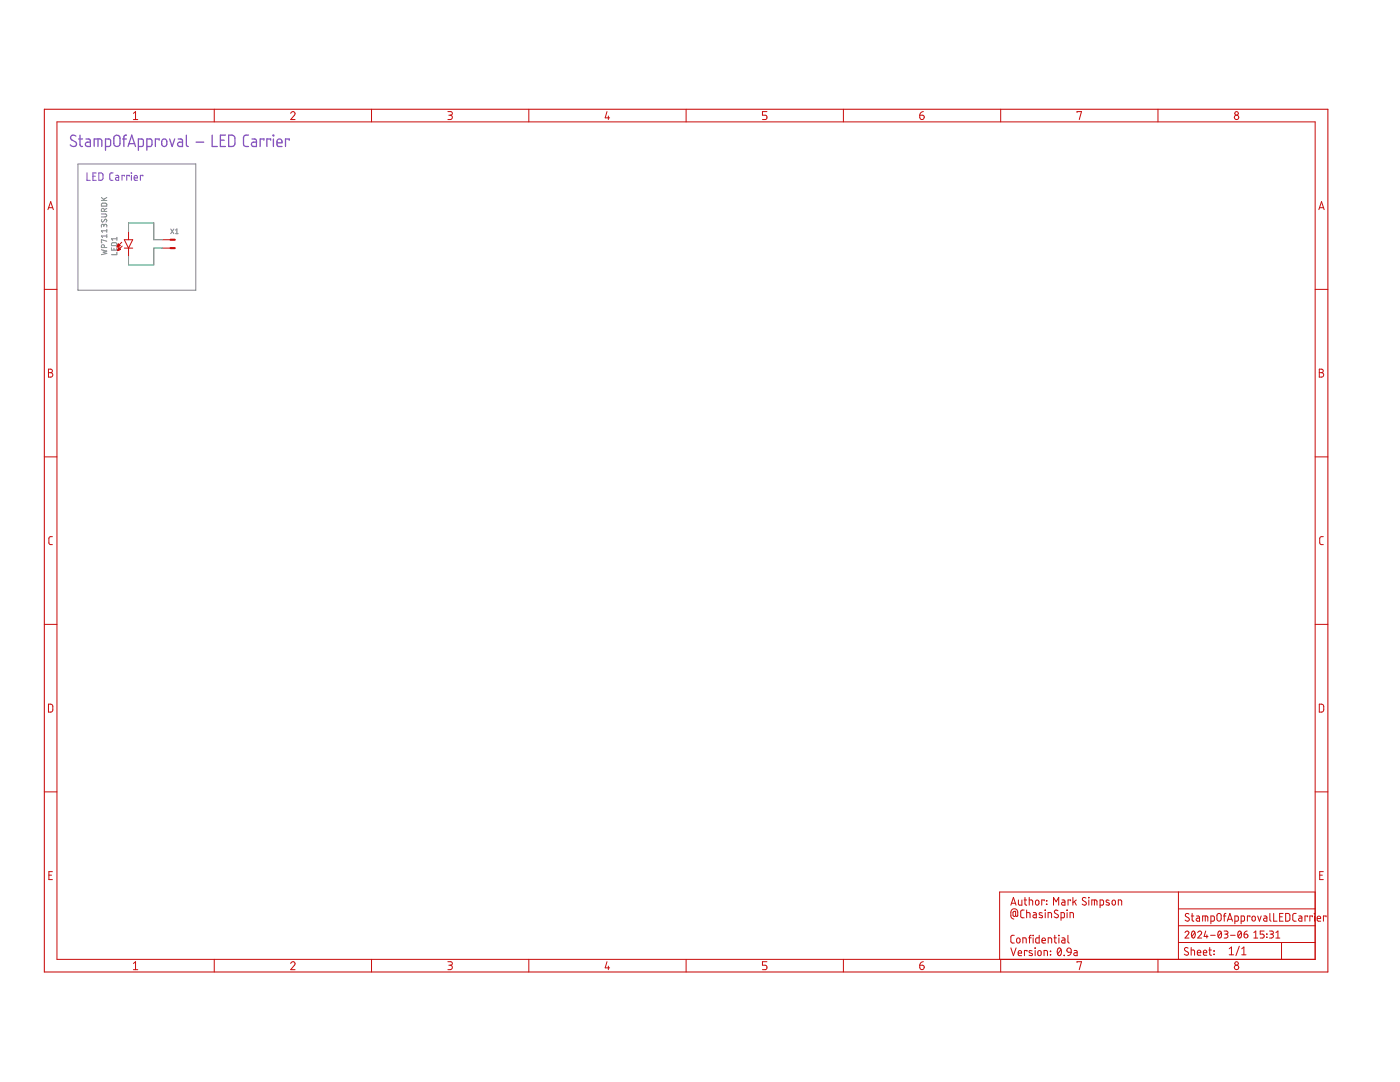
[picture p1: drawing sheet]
<svg xmlns="http://www.w3.org/2000/svg" width="279mm" height="216mm" viewBox="0 0 279 216" stroke-linecap="round" stroke-linejoin="round" font-family="sans-serif">
<g fill="none" stroke="#808080" stroke-width=".2">
<path d="M15.6 32.7h23.5v25.2h-23.5zM20.2 39.4l.7 .6M21.3 39.4l-.6 .4M20.2 42.7h.8l.3 .2-.2 .4h-.9M20.2 49.8l1.1 .3-.7 .2 .7 .3-1.1 .2M20.2 40h1.1M20.3 43.8l-.1 .2 .3 .3 .4-.4a.28 .28 0 0 1 .4 0 .28 .28 0 0 1-.1 .4M20.3 40.6h.8l.2 .1v.4h-1.1zM20.7 45l.1-.2h.4l.1 .5M20.7 45.2v-.3l-.2-.2-.3 .3v.3M20.8 49.4l-.1-.5h-.4l-.1 .5h1.1M20.8 42.2l-.1-.5h-.4l-.1 .5h1.1"/>
<path d="M21.3 48.1l-1.1-.3v.6h.2M21.3 47.1h-1.1l.3 .3M21.3 45.8v.6M21.3 46.8v.6M21.3 46.1h-1.1l.3 .3M21.3 41.6l-.5 .2M22.2 49.4v.5h1.1v-.5M22.3 48.5h.8l.2 .1v.4h-1.1zM22.7 49.6v.3M23.3 50.3v.5h-1.1M23.3 47.3v.7M23.3 47.6h-1.1l.3 .4"/>
<path d="M34.1 45.7l.6 .9M34.7 45.7l-.6 .9M35 45.9l.3-.2v.9M35 46.6h.6"/>
</g>
<g fill="none" stroke="#c90d0c" stroke-width=".2">
<path d="M11.4 24.3h251.1v167.1h-251.1zM26.6 22.6l.5-.3v1.6M26.6 23.9h.9M42.8 21.8v2.5M58 22.6a.43 .43 0 0 1 .6-.3 .43 .43 0 0 1 .2 .7l-.8 .9h.9M74.1 21.8v2.5M89.4 22.3h.5a.36 .36 0 0 1 .4 .3 .36 .36 0 0 1-.4 .4h-.3M89.8 23a.43 .43 0 0 1 .5 .4 .43 .43 0 0 1-.5 .5h-.4M105.5 21.8v2.5M121.1 22.3l-.3 1.2h.9M121.4 23.2v.7M136.9 21.8v2.5"/>
<path d="M153.1 22.3h-.9v.7h.5a.44 .44 0 0 1 .4 .4 .44 .44 0 0 1-.4 .5h-.5M168.3 21.8v2.5M183.6 23h.5a.44 .44 0 0 1 .3 .5 .44 .44 0 0 1-.4 .4 .44 .44 0 0 1-.4-.5zM184.3 22.3l-.4 .1-.3 .6M199.7 21.8v2.5M214.9 22.5v-.2h.9l-.4 1.6M231.1 21.8v2.5M8.8 57.7h2.6M9.6 41.8l.5-1.6 .5 1.6M9.7 41.4h.8M23.4 49.2h.1M23.4 49.1h.3"/>
<path d="M23.5 49.1h.3M23.5 50h.1M23.5 49h.5M23.5 48.9h.4M23.5 49.9h.2M23.5 48.9h.3M23.5 49.8h.4M23.6 48.8h.1M23.6 49.8h.4M23.6 48.7h.1M23.6 49.7h.4M23.6 48.7l.4 .3-.6 .3z"/>
<path d="M23.6 49.6h.3M23.7 49.6h.1M23.7 49.5h.1M24 49.8l-.3-.4-.2 .6M24 49.8l-.5 .2M24.3 48.3l-.9 1M24.4 49.1l-.9 .9M24.8 47.8h1.7l-.8 1.7zM24.8 49.5h1.7M25.7 46.2v1.6M25.7 49.5v1.7M32.4 47.8h1.6"/>
<path d="M32.4 49.5h1.6M262.5 57.7h2.5M263.2 41.8l.5-1.6 .6 1.6M263.3 41.4h.8M9.7 73.7h.4a.35 .35 0 0 1 .4 .3 .35 .35 0 0 1-.4 .4 .45 .45 0 0 1 .4 .4 .45 .45 0 0 1-.4 .4h-.4zM9.7 74.4h.4M263.3 73.7h.4a.35 .35 0 0 1 .4 .3 .35 .35 0 0 1-.4 .4 .44 .44 0 0 1 .5 .4 .44 .44 0 0 1-.5 .4h-.4zM263.3 74.4h.4M8.8 91.2h2.6M262.5 91.2h2.5M10.5 107.1h-.5l-.2 .3v1.1l.2 .1 .5 .1M264.1 107.1h-.5l-.2 .3v1.1l.2 .1 .5 .1"/>
<path d="M8.8 124.6h2.6M262.5 124.6h2.5M8.8 158h2.6M9.7 140.5h.6l.2 .3v1l-.2 .3h-.6zM262.5 158h2.5M263.3 140.5h.6l.2 .3 .1 .8-.3 .5h-.6zM9.8 174.6h.5M10.5 173.9h-.7v1.6h.7M203.2 179.6v.8l.3 .2h.4v-1M204.4 179.6h.5M204.6 179.1v1.3l.3 .2M205.4 179.6h.5l.2 .1v.9"/>
<path d="M205.4 179.1v1.5M206.8 179.7l.3-.1 .2 .2v.5l-.2 .3-.4-.2zM208.4 179.7v-.1h-.5v1M208.8 179.7l.1 .1zM211.9 179.6h.5l.1 .3v.7h-.5l-.1-.2v-.3l.6-.1M213.7 179.7v-.1h-.6v1M214.1 179.1v1.5M214.4 179.9l.4 .7M214.8 179.6l-.7 .5M216.7 179.2a.4 .4 0 0 0-.5-.1 .4 .4 0 0 0-.1 .5l.5 .4a.41 .41 0 0 1 0 .6 .41 .41 0 0 1-.6-.2M217.3 179.1v.1zM217.3 179.6v1"/>
<path d="M218.4 179.6v1M221.3 179.7l-.3-.1-.3 .2 .7 .5v.2l-.2 .1-.5-.1M222.1 179.7l.3-.1 .2 .2v.6l-.2 .2-.4-.2zM235.2 178v13.4M262.5 178h-63v13.4M263.4 174.6h.5M264.1 173.9h-.7v1.6h.7M26.6 192.3l.5-.4v1.6M26.6 193.5h.9M42.8 191.4v2.6M58 192.3a.43 .43 0 0 1 .6-.4 .43 .43 0 0 1 .2 .7l-.8 .9h.9M74.1 191.4v2.6"/>
<path d="M89.4 191.9h.5a.35 .35 0 0 1 .4 .3 .35 .35 0 0 1-.4 .4h-.3M89.8 192.6a.44 .44 0 0 1 .5 .4 .44 .44 0 0 1-.5 .5h-.4M105.5 191.4v2.6M121.1 191.9l-.3 1.2h.9M121.4 192.8v.7M136.9 191.4v2.6M153.1 191.9h-.9v.7h.5a.45 .45 0 0 1 .4 .4 .45 .45 0 0 1-.4 .5h-.5M168.3 191.4v2.6M183.6 192.6h.5a.44 .44 0 0 1 .3 .5 .44 .44 0 0 1-.4 .4 .44 .44 0 0 1-.4-.5zM184.3 191.9l-.4 .1-.3 .6M199.7 191.4v2.6M201.7 180.6l.5-1.5 .6 1.5"/>
<path d="M201.7 189.1l.5 1.6 .6-1.6M201.9 180.2h.7M202.4 186.6h-.4l-.3 .4 .1 1 .2 .2h.4M202.7 182.6l-.2 .3-.3-.2v-.6l.1-.2 .4-.1 .1 1.1h.2l.1-.2a1.18 1.18 0 0 0-.3-1.2l-.6-.1-.4 .4v1.1l.2 .4 .3 .1M203 187.2h.3l.2 .1 .1 .5-.3 .4-.4-.2zM203.2 190.2h.7a.36 .36 0 0 0-.3-.5 .36 .36 0 0 0-.4 .3l.1 .6 .6 .1M204.1 188.2v-1.1l.6 .1 .1 1M204.4 181.6h-.5l-.2 .3v1l.2 .2h.5M204.9 182.1l.6 .1 .1 .9M204.9 181.6v1.5M205 189.8v-.1h-.6v1M205.3 187.1h.5"/>
<path d="M205.8 186.6l-.3 .2v1.4M206 189.7h-.4l-.2 .2 .6 .4v.3l-.2 .1-.4-.1M206.1 186.6l.1 .1zM206.2 187.1v1.1M206.2 182.1h.5l.1 .3v.7h-.5l-.2-.2 .1-.3 .6-.1M206.5 189.1l.1 .1zM206.6 189.7v1M207.2 189.7h.3l.3 .2v.6l-.3 .2-.4-.2zM207.4 186.6v1.6h-.5l-.2-.3v-.6l.2-.1 .5-.1M207.9 187.7h.7a.37 .37 0 0 0-.2-.5 .37 .37 0 0 0-.5 .3l.1 .6 .6 .1M208 182.2l-.4-.1-.2 .3 .6 .4v.2l-.1 .1-.5-.1M208.4 190.7v-1h.5l.1 .1v.9"/>
<path d="M208.6 181.6v.1zM208.6 182.1v1M208.8 180.4l.1 .1zM209.2 183.1v-1h.5l.1 .2 .1 .8M209.2 188.2v-1.1l.5 .1 .2 .1v.9M209.6 189.8l.1 .1zM209.6 190.5l.1 .1zM210.2 180.6v-1.5l.6 .8 .5-.8v1.5M210.3 187.1h.5M210.5 186.6v1.4l.3 .2M211.1 181.7l-.5-.1-.2 .3 .1 .3 .6 .3a.38 .38 0 0 1 0 .6 .38 .38 0 0 1-.6-.1l-.1-.1M211.2 189.3l.2-.2a.92 .92 0 0 1 0 1.6 .96 .96 0 0 1-.2-1.4z"/>
<path d="M211.3 186.6l.1 .1zM211.3 187.1v1.1M211.8 183.1l.6-.1v-.7l-.1-.2h-.5v1.5M211.8 189.5l-.7 .9M211.9 187.1l.5 .1 .1 .1v.9h-.5l-.1-.3v-.2l.6-.1M212.3 190.6l.1 .1zM212.9 181.6l.1 .1zM213 182.1v1M213 189.3l.3-.2 .4 .2 .1 .7-.8-.1-.1-.3zM213.1 186.6v1.3l.3 .3M213.6 183.1v-1l.6 .1v.9M213.8 190l-.3 .6-.4 .1"/>
<path d="M214.4 189.7h.4l.2 .2v.8h-.5l-.2-.2 .1-.3 .6-.1M214.9 192.1v-.2h.9l-.4 1.6M217.9 180.6v-1l.9 .1 .1 .9M219.5 180.6l.7-.1v-.6l-.1-.3h-.6v1.5M223.2 180.6v-1l.6 .1 .1 .9M231.1 191.4v2.6M235.2 188.1h27.3M235.2 184.7h27.3M235.2 181.4h27.3M236.5 186.1a.38 .38 0 0 1 .5-.3 .38 .38 0 0 1 .2 .6l-.7 .8h.8M237.1 189.2l-.5-.1-.2 .3 .2 .3 .4 .3a.38 .38 0 0 1 .1 .6 .38 .38 0 0 1-.6-.1l-.2-.1M237.3 182.4l-.5-.1-.2 .3v.2l.6 .4a.42 .42 0 0 1-.1 .6 .42 .42 0 0 1-.6-.2"/>
<path d="M237.7 189.6l.6 .1 .1 .9M237.7 189.1v1.5M237.7 182.8h.6M237.9 182.3v1.3l.4 .2M238 185.9l.2-.1a.83 .83 0 0 1 0 1.4 .88 .88 0 0 1-.2-1.3zM238.5 186.1l-.7 .8M238.8 182.8h.4l.2 .2v.8h-.5l-.2-.2 .1-.3 .6-.1M239 190.1h.6a.37 .37 0 0 0-.2-.5 .37 .37 0 0 0-.4 .3v.6l.6 .1M239 186.1a.39 .39 0 0 1 .6-.3 .39 .39 0 0 1 .1 .6l-.7 .8h.8M240 183.8v-1l1 .1v.9M240.2 190.1h.6a.36 .36 0 0 0-.2-.5 .36 .36 0 0 0-.4 .3v.6l.6 .1M240.5 182.8v1"/>
<path d="M240.6 185.8l-.3 1.1h.8M240.9 186.6v.6M241.3 189.6h.5M241.4 189.1v1.4l.4 .1M241.6 186.6h.9M241.7 183.8l.6-.1 .1-.7-.2-.2h-.5v1.5M242.3 190.4v.1zM242.3 189.7v.1zM243 182.4l.5-.1 .2 .2v.9a.42 .42 0 0 1-.4 .4 .42 .42 0 0 1-.4-.4zM243.2 185.9l.2-.1a.83 .83 0 0 1 0 1.4 .88 .88 0 0 1-.2-1.3zM243.7 186.1l-.6 .8M244.2 182.8h.5"/>
<path d="M244.3 185.8h.6l.2 .2-.2 .4h-.4M244.7 182.3l-.4 .1v1.4M244.7 186.4a.39 .39 0 0 1 .4 .4 .39 .39 0 0 1-.4 .4h-.4M244.9 183.8l.5-1.5 .6 1.5M245.1 183.4h.7M245.3 190.5h.9M245.3 189.3l.5-.3v1.5M245.6 186.6h.9M246.4 183.8l.7-.1v-.7l-.1-.2h-.6v1.5M247.2 185.9l.2-.1a.83 .83 0 0 1 0 1.4 .88 .88 0 0 1-.2-1.3zM247.3 188.8l-.6 1.9M247.7 183.8l.6-.1 .1-.7-.2-.2h-.5v1.5"/>
<path d="M247.7 186.1l-.6 .8M247.8 190.5h.9M247.8 189.3l.4-.3v1.5M248.3 186.4h.5a.39 .39 0 0 1 .3 .4 .39 .39 0 0 1-.4 .4 .39 .39 0 0 1-.4-.4zM248.9 185.8l-.5 .2-.1 .4M249.4 182.9v-.1h-.5v1M250 182.9l.3-.1 .2 .2v.6l-.2 .2-.4-.2zM250.2 187.2h.8M250.2 186.1l.4-.3v1.4M251 182.8l.4 1 .3-1M252.2 182.8h.5l.1 .2v.8h-.5l-.1-.2v-.3l.6-.1M252.3 185.8h-.8v.6h.5a.4 .4 0 0 1 .3 .4 .4 .4 0 0 1-.3 .4h-.5"/>
<path d="M252.8 186.4h.1zM252.9 187h.1M253.4 185.8h.6l.1 .2-.1 .4h-.5M253.4 182.3v1.3l.3 .2M253.7 186.4a.39 .39 0 0 1 .4 .4 .39 .39 0 0 1-.4 .4h-.3M254.2 182.3v1.5h.7M254.6 187.2h.8M254.6 186.1l.4-.3v1.4M255.4 182.9h.5M255.8 188.1v3.3M256.1 182.3h-.7v1.5h.7M256.6 182.3h.6l.2 .2v1l-.2 .3h-.6z"/>
<path d="M258.7 182.3h-.5l-.2 .3v1l.2 .2h.5M259.2 182.8h.5l.1 .1v.9h-.5l-.2-.2 .1-.3 .6-.1M261 182.9v-.1h-.6v1M261.9 182.9v-.1h-.5v1M262.3 182.3l.1 .1zM262.3 182.8v1M262.9 183.3h.7a.36 .36 0 0 0-.3-.5 .36 .36 0 0 0-.4 .3l.1 .6 .6 .1M264.6 182.9v-.1h-.5v1"/>
<circle cx="246.8" cy="22.6" r=".36"/>
<circle cx="246.8" cy="23.4" r=".44"/>
<circle cx="246.8" cy="193" r=".44"/>
<circle cx="246.8" cy="192.2" r=".35"/>
</g>
<path d="M8.8 21.8h256.2v172.2h-256.2z" fill="none" stroke="#c90d0c" stroke-width=".21"/>
<path d="M34 47.8h.9M34 49.5h.9" fill="none" stroke="#c90d0c" stroke-width=".42"/>
<path d="M25.7 46.2v-1.7h5v3.3h1.7M32.4 49.5h-1.7v3.4h-5v-1.7" fill="none" stroke="#0dab76" stroke-width=".2"/>
<g fill="none" stroke="#8252c2" stroke-width=".25">
<path d="M15.2 27.2a.57 .57 0 0 0-.9-.1 .57 .57 0 0 0 0 .8l.7 .4a.57 .57 0 0 1 .1 .9 .57 .57 0 0 1-.9-.1l-.2-.2M15.7 27.7h.8M16 27v1.9l.1 .2 .4 .1M17.2 27.7h.6l.2 .3v1.2h-.5a.43 .43 0 0 1-.5-.4 .43 .43 0 0 1 .5-.4h.5M18.8 29.2v-1.5l1.4 .1 .1 .3v1.1M19.6 27.7v1.5M21.1 29.2h.7l.3-.2v-1l-.3-.3h-.7v2.3M22.8 27.2a.64 .64 0 0 1 .7-.2 .64 .64 0 0 1 .5 .6v1a.62 .62 0 0 1-.7 .6 .62 .62 0 0 1-.6-.6zM24.5 27.7h.7M25.2 27l-.5 .2v2M25.5 29.2l.8-2.2 .8 2.2M25.7 28.7h1.2"/>
<path d="M27.6 29.2h.8l.2-.2v-1l-.2-.3h-.8v2.3M29.3 29.2l.9-.1 .1-1-.2-.4h-.8v2.3M31.8 28v-.3h-.8v1.5M32.4 27.9l.5-.2a.88 .88 0 0 1 .1 1.5h-.3l-.4-.3zM33.8 27.7l.6 1.5 .5-1.5M35.6 27.7h.6l.2 .3v1.2h-.5a.43 .43 0 0 1-.5-.4 .43 .43 0 0 1 .5-.4h.5M37.2 27v2l.4 .2M39.1 28.4h1.6M42.4 27v2.2h1M44 28h.7M45 27h-1v2.2h1M45.6 27a1.14 1.14 0 0 1 1.2 .2l.1 .4-.1 1.4-.3 .2h-.9z"/>
<path d="M49.6 27h-.7l-.3 .5 .1 1.5 .2 .2h.7M50.3 27.7h.6l.3 .4v1.1h-.6a.43 .43 0 0 1-.4-.4 .43 .43 0 0 1 .4-.4h.6M52.7 28v-.3h-.8v1.5M54 28v-.3h-.7v1.5M54.5 27l.1 .1zM54.6 27.7v1.5M55.3 28.5h1a.53 .53 0 0 0-.4-.8 .53 .53 0 0 0-.6 .5l.1 .9 .9 .1M57.7 28v-.3h-.7v1.5"/>
</g>
<path d="M17.4 34.5v1.5h.6M18.5 35.2h.5M19.2 34.5h-.7v1.5h.7M19.7 34.5h.6l.2 .3v.9l-.2 .2-.6 .1zM22.6 34.5h-.5l-.2 .3v1l.2 .2h.5M23.1 35h.4l.2 .2v.8h-.5l-.1-.5 .6-.1M24.8 35.2v-.2h-.5v1M25.8 35.2v-.2h-.5v1M26.2 34.5l.1 .1zM26.2 35v1M26.8 35.5h.6a.34 .34 0 0 0-.2-.5 .34 .34 0 0 0-.4 .3v.6l.6 .1M28.5 35.2v-.2h-.5v1" fill="none" stroke="#8252c2" stroke-width=".21"/>
</svg>
